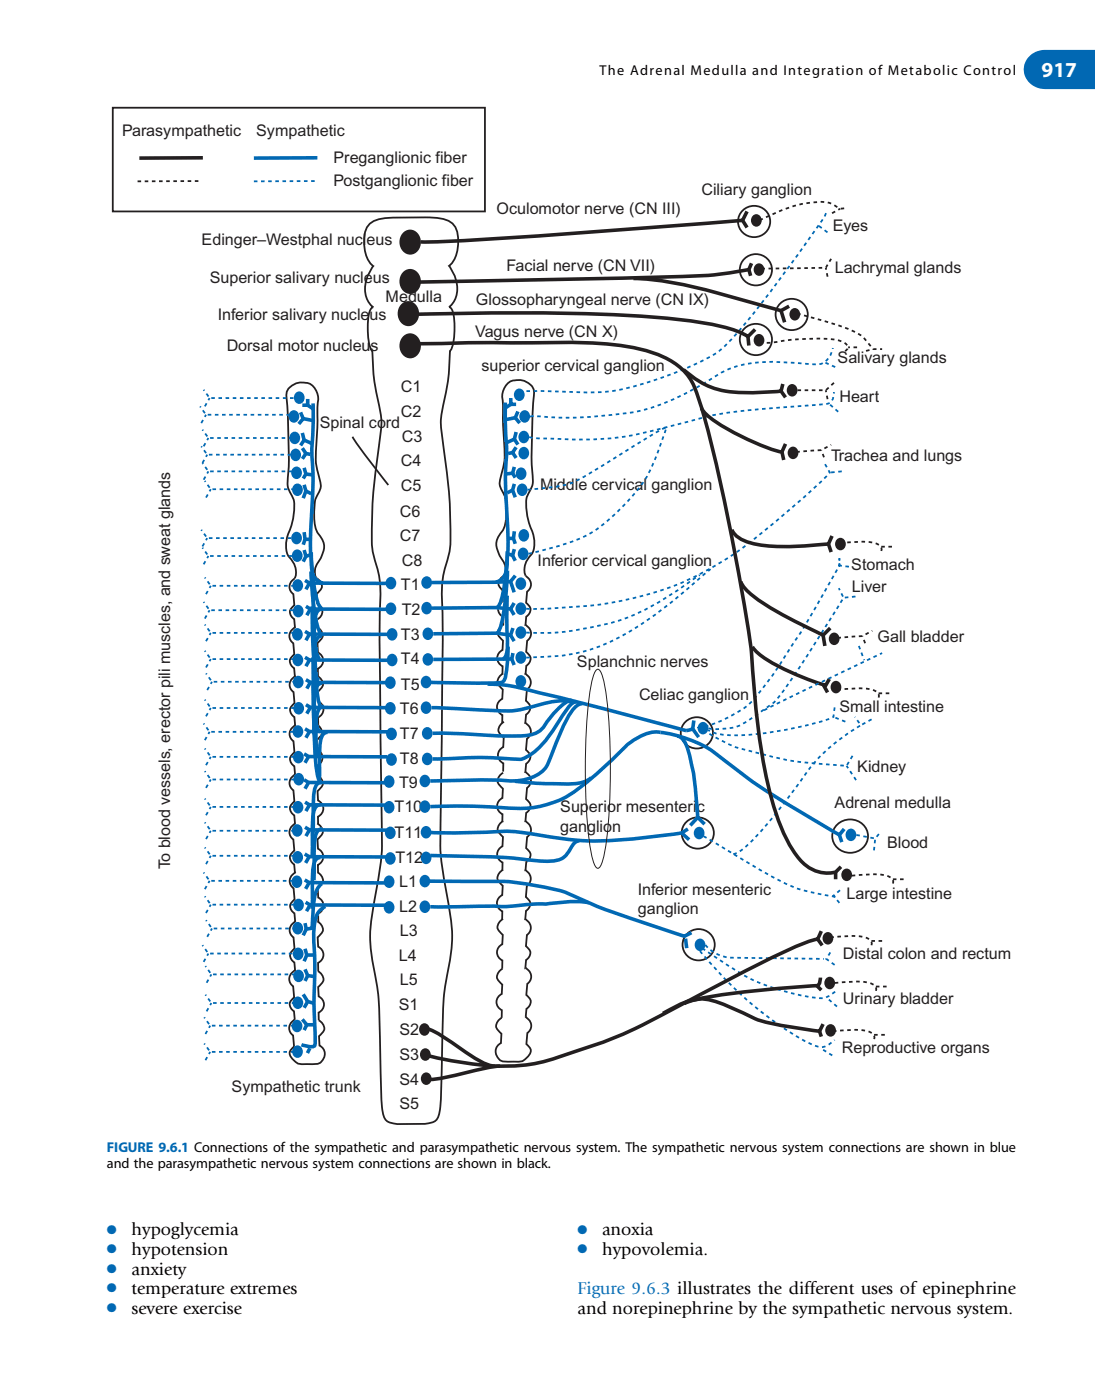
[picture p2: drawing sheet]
<svg xmlns="http://www.w3.org/2000/svg" width="216mm" height="276mm" viewBox="0 0 216 276" stroke-linecap="round" stroke-linejoin="round" font-family="sans-serif">
<defs><g id="words">
<text font-size="4.2" fill="#fff" x="205.4" y="15.1">917</text>
<g font-size="3.5">
<text x="25.9" y="243.7">hypoglycemia</text>
<text x="118.7" y="243.7">anoxia</text>
<text x="25.9" y="247.6">hypotension</text>
<text x="25.9" y="251.5">anxiety</text>
<text x="118.7" y="247.6">hypovolemia.</text>
<text x="25.9" y="255.3">temperature extremes</text>
<text x="25.9" y="259.2">severe exercise</text>
<text x="113.9" y="259.2">and norepinephrine by the sympathetic nervous system.</text>
</g>
<text font-size="3.5" fill="#0080ac" x="113.9" y="255.3">Figure 9.6.3 illustrates the different uses of epinephrine</text>
<g font-size="3.2" fill="#231f20">
<text x="24.1" y="26.9">Parasympathetic</text>
<text x="50.5" y="26.9">Sympathetic</text>
<text x="65.8" y="32.1">Preganglionic fiber</text>
<text x="65.8" y="36.6">Postganglionic fiber</text>
<text x="138.3" y="38.5">Ciliary ganglion</text>
<text x="97.9" y="42.2">Oculomotor nerve (CN III)</text>
<text x="164.2" y="45.5">Eyes</text>
<text x="39.8" y="48.2">Edinger–Westphal nucleus</text>
<text x="99.8" y="53.5">Facial nerve (CN VII)</text>
<text x="164.6" y="53.9">Lachrymal glands</text>
<text x="41.3" y="55.8">Superior salivary nucleus</text>
<text x="76" y="59.5">Medulla</text>
<text x="42.9" y="63.1">Inferior salivary nucleus</text>
<text x="93.8" y="60.2">Glossopharyngeal nerve (CN IX)</text>
<text x="44.7" y="69.2">Dorsal motor nucleus</text>
<text x="93.7" y="66.6">Vagus nerve (CN X)</text>
<text x="165.2" y="71.7">Salivary glands</text>
<text x="79" y="77.4">C1</text>
<text x="94.9" y="73.2">superior cervical ganglion</text>
<text x="79" y="82.3">C2</text>
<text x="165.5" y="79.4">Heart</text>
<text x="63" y="84.4">Spinal cord</text>
<text x="79.2" y="87.1">C3</text>
<text x="79" y="92">C4</text>
<text x="163.9" y="90.9">Trachea and lungs</text>
<text x="78.9" y="101.9">C6</text>
<text x="79" y="96.9">C5</text>
<text x="106.5" y="96.8">Middle cervical ganglion</text>
<text x="78.9" y="106.6">C7</text>
<text x="79.2" y="111.7">C8</text>
<text x="106" y="111.7">Inferior cervical ganglion</text>
<text x="167.9" y="112.4">Stomach</text>
<text x="79" y="116.4">T1</text>
<text x="168" y="116.8">Liver</text>
<text x="79.2" y="121.3">T2</text>
<text x="79" y="126.3">T3</text>
<text x="79" y="131">T4</text>
<text x="113.8" y="131.6">Splanchnic nerves</text>
<text x="173" y="126.7">Gall bladder</text>
<text x="79" y="136.1">T5</text>
<text x="78.9" y="141">T6</text>
<text x="126" y="138.2">Celiac ganglion</text>
<text x="165.5" y="140.5">Small intestine</text>
<text x="78.9" y="145.8">T7</text>
<text x="78.7" y="155.4">T9</text>
<text x="78.9" y="150.7">T8</text>
<text x="169" y="152.3">Kidney</text>
<text x="77.8" y="160.3">T10</text>
<text x="110.5" y="160.3">Superior mesenteric</text>
<text x="164.6" y="159.3">Adrenal medulla</text>
<text x="77.8" y="165.3">T11</text>
<text x="110.5" y="164.1">ganglion</text>
<text x="174.9" y="167.3">Blood</text>
<text x="33.6" y="171.6" transform="rotate(-90 33.6 171.6)">To blood vessels, erector pili muscles, and sweat glands</text>
<text x="78" y="170.2">T12</text>
<text x="78.7" y="175.1">L1</text>
<text x="78.7" y="179.9">L2</text>
<text x="125.8" y="176.5">Inferior mesenteric</text>
<text x="166.9" y="177.4">Large intestine</text>
<text x="78.9" y="184.7">L3</text>
<text x="125.8" y="180.3">ganglion</text>
<text x="78.6" y="189.6">L4</text>
<text x="166.2" y="189.2">Distal colon and rectum</text>
<text x="78.9" y="194.4">L5</text>
<text x="78.6" y="199.4">S1</text>
<text x="166.2" y="198.1">Urinary bladder</text>
<text x="78.7" y="204.2">S2</text>
<text x="78.7" y="209.1">S3</text>
<text x="166" y="207.8">Reproductive organs</text>
<text x="45.7" y="215.4">Sympathetic trunk</text>
<text x="78.7" y="214.1">S4</text>
<text x="78.7" y="218.9">S5</text>
</g>
<g font-size="2.8">
<text x="118.2" y="14.8">The Adrenal Medulla and Integration of Metabolic Control</text>
<text x="21.1" y="230.4">and the parasympathetic nervous system connections are shown in black.</text>
</g>
<text font-size="2.8" fill="#0168b3" x="21.1" y="227.2">FIGURE 9.6.1 Connections of the sympathetic and parasympathetic nervous system. The sympathetic nervous system connections are shown in blue</text>
<g font-size="2.5" fill="#0168b3">
<text x="21.1" y="243.4">●</text>
<text x="113.9" y="243.4">●</text>
<text x="21.1" y="247.2">●</text>
<text x="21.1" y="251.1">●</text>
<text x="113.9" y="247.2">●</text>
<text x="21.1" y="255">●</text>
<text x="21.1" y="258.8">●</text>
</g>
</g></defs>
<path d="M72.7 44.3a5.5 5.5 0 0 1 4.3-1.3l1.3-.1a36 36 0 0 1 9 .3 3.4 3.4 0 0 1 3 3.3 7 7 0 0 1-1.5 5.7l-.2 .2a10.8 10.8 0 0 1 1.6 4.6 4.4 4.4 0 0 1-1.7 3.6h.1a1.43 1.43 0 0 1 .8 1.4 13.5 13.5 0 0 1-.5 7.1l-.2 .3a50.3 50.3 0 0 1-1.6 12.3 29.3 29.3 0 0 0 .6 8.2 89.6 89.6 0 0 1 .9 18.8 28.2 28.2 0 0 0-1.4 9.7l.1 9.1-.4 32.8a54.4 54.4 0 0 0 1 14.8 43.8 43.8 0 0 1 1.1 11.9l-.3 2.3a58.9 58.9 0 0 0-1.5 15.1l-.1 5.7a52.2 52.2 0 0 1-.6 10 1.99 1.99 0 0 1-2 1.5l-.7 .1-5.5 .1a3.3 3.3 0 0 1-2.4-1.1 14.8 14.8 0 0 1-.8-5.5l-.2-8.9a68.6 68.6 0 0 0-.9-13.7 30.1 30.1 0 0 1-.3-14.5 56.3 56.3 0 0 0 1.6-14.4l-.5-36.2 .1-7.6a22 22 0 0 0-1.2-10.2l-.2-.9a95 95 0 0 1 1.3-21.6 16.1 16.1 0 0 0-.3-8.4 44.6 44.6 0 0 1-1.1-9.5 4.5 4.5 0 0 1-.8-3.1 10.2 10.2 0 0 1 .6-5.3l.4-.3a4.8 4.8 0 0 1-1.3-5.6l.7-1.5 .6-1-.3-.2a7.2 7.2 0 0 1-1-7.4z" fill="none" stroke="#231f20" stroke-width=".35"/>
<path d="M57.6 114.5l.6-.5v10l-.2-1.9a1.53 1.53 0 0 1-.8-1.3 1.53 1.53 0 0 1 .8-1.4l-.2-2.2a1.7 1.7 0 0 1-.2-2.7z" fill="#fff"/>
<path d="M58.2 114a1.87 1.87 0 0 0-.4 3.2l.2 2.2a1.51 1.51 0 0 0-.8 1.4 1.51 1.51 0 0 0 .8 1.3l.2 1.9" fill="none" stroke="#231f20" stroke-width=".35"/>
<path d="M62.5 123.8a1.61 1.61 0 0 1 1.1 1.3 1.61 1.61 0 0 1-.8 1.6l-.2 .2 .1 1.8a1.73 1.73 0 0 1 1 1.6 1.73 1.73 0 0 1-1 1.6v1.7z" fill="#fff"/>
<path d="M62.5 123.8a1.61 1.61 0 0 1 1.1 1.3 1.61 1.61 0 0 1-.8 1.6l-.2 .2 .1 1.8a1.73 1.73 0 0 1 1 1.6 1.73 1.73 0 0 1-1 1.6v1.7" fill="none" stroke="#231f20" stroke-width=".35"/>
<path d="M57.6 124.2l.6-.5v10l-.2-1.9a1.53 1.53 0 0 1-.8-1.3 1.53 1.53 0 0 1 .8-1.4l-.2-2.2a1.7 1.7 0 0 1-.2-2.7z" fill="#fff"/>
<path d="M58.2 123.7a1.86 1.86 0 0 0-.4 3.2l.2 2.2a1.51 1.51 0 0 0-.9 1.4 1.51 1.51 0 0 0 .9 1.3l.2 1.9" fill="none" stroke="#231f20" stroke-width=".35"/>
<path d="M62.6 133.4a1.62 1.62 0 0 1 1 1.3 1.62 1.62 0 0 1-.7 1.6l-.3 .2 .1 1.9a1.73 1.73 0 0 1 1.1 1.6 1.73 1.73 0 0 1-1.1 1.6v1.6z" fill="#fff"/>
<path d="M62.6 133.4a1.62 1.62 0 0 1 1 1.3 1.62 1.62 0 0 1-.7 1.6l-.3 .2 .1 1.9a1.73 1.73 0 0 1 1.1 1.6 1.73 1.73 0 0 1-1.1 1.6v1.6" fill="none" stroke="#231f20" stroke-width=".35"/>
<path d="M57.7 133.9l.6-.6-.1 10-.2-1.8a1.53 1.53 0 0 1-.8-1.4 1.53 1.53 0 0 1 .9-1.4l-.2-2.2a1.7 1.7 0 0 1-.2-2.6z" fill="#fff"/>
<path d="M58.3 133.3a1.87 1.87 0 0 0-.4 3.2l.2 2.2a1.51 1.51 0 0 0-.9 1.4 1.51 1.51 0 0 0 .8 1.4l.2 1.8" fill="none" stroke="#231f20" stroke-width=".35"/>
<path d="M62.4 142.9a1.62 1.62 0 0 1 1.1 1.4 1.62 1.62 0 0 1-.8 1.5l-.3 .2 .1 1.9a1.73 1.73 0 0 1 1.1 1.6 1.73 1.73 0 0 1-1.1 1.6l.1 1.6z" fill="#fff"/>
<path d="M62.4 142.9a1.62 1.62 0 0 1 1.1 1.4 1.62 1.62 0 0 1-.8 1.5l-.3 .2 .1 1.9a1.73 1.73 0 0 1 1.1 1.6 1.73 1.73 0 0 1-1.1 1.6l.1 1.6" fill="none" stroke="#231f20" stroke-width=".35"/>
<path d="M57.7 143.6l.6-.6-.1 10-.2-1.8a1.53 1.53 0 0 1-.8-1.4 1.53 1.53 0 0 1 .9-1.4l-.2-2.2a1.7 1.7 0 0 1-.2-2.6z" fill="#fff"/>
<path d="M58.3 143a1.87 1.87 0 0 0-.4 3.2l.2 2.2a1.51 1.51 0 0 0-.9 1.4 1.51 1.51 0 0 0 .8 1.4l.2 1.8" fill="none" stroke="#231f20" stroke-width=".35"/>
<path d="M62.6 153a1.61 1.61 0 0 1 1 1.3 1.61 1.61 0 0 1-.7 1.6l-.3 .2 .1 1.8a1.73 1.73 0 0 1 1.1 1.6 1.73 1.73 0 0 1-1.1 1.6v1.7z" fill="#fff"/>
<path d="M62.6 153a1.61 1.61 0 0 1 1 1.3 1.61 1.61 0 0 1-.7 1.6l-.3 .2 .1 1.8a1.73 1.73 0 0 1 1.1 1.6 1.73 1.73 0 0 1-1.1 1.6v1.7" fill="none" stroke="#231f20" stroke-width=".35"/>
<path d="M57.6 153.2l.7-.5-.1 10-.2-1.8a1.53 1.53 0 0 1-.8-1.4 1.53 1.53 0 0 1 .8-1.4l-.1-2.2a1.7 1.7 0 0 1-.3-2.7z" fill="#fff"/>
<path d="M58.3 152.7a1.87 1.87 0 0 0-.4 3.2l.1 2.2a1.51 1.51 0 0 0-.8 1.4 1.51 1.51 0 0 0 .8 1.4l.2 1.8" fill="none" stroke="#231f20" stroke-width=".35"/>
<path d="M62.5 162.5a1.61 1.61 0 0 1 1.1 1.3 1.61 1.61 0 0 1-.8 1.6l-.2 .2 .1 1.9a1.73 1.73 0 0 1 1 1.6 1.73 1.73 0 0 1-1 1.5v1.7z" fill="#fff"/>
<path d="M62.5 162.5a1.61 1.61 0 0 1 1.1 1.3 1.61 1.61 0 0 1-.8 1.6l-.2 .2 .1 1.9a1.73 1.73 0 0 1 1 1.6 1.73 1.73 0 0 1-1 1.5v1.7" fill="none" stroke="#231f20" stroke-width=".35"/>
<path d="M57.6 162.9l.6-.5v10l-.2-1.8a1.53 1.53 0 0 1-.8-1.4 1.53 1.53 0 0 1 .8-1.4l-.2-2.2a1.7 1.7 0 0 1-.2-2.7z" fill="#fff"/>
<path d="M58.2 162.4a1.87 1.87 0 0 0-.4 3.2l.2 2.2a1.51 1.51 0 0 0-.9 1.4 1.51 1.51 0 0 0 .9 1.4l.2 1.8" fill="none" stroke="#231f20" stroke-width=".35"/>
<path d="M62.6 172.1a1.62 1.62 0 0 1 1.1 1.4 1.62 1.62 0 0 1-.8 1.5l-.3 .2 .1 1.9a1.73 1.73 0 0 1 1.1 1.6 1.73 1.73 0 0 1-1.1 1.6l.1 1.6z" fill="#fff"/>
<path d="M62.6 172.1a1.62 1.62 0 0 1 1.1 1.4 1.62 1.62 0 0 1-.8 1.5l-.3 .2 .1 1.9a1.73 1.73 0 0 1 1.1 1.6 1.73 1.73 0 0 1-1.1 1.6l.1 1.6" fill="none" stroke="#231f20" stroke-width=".35"/>
<path d="M57.7 172.6l.6-.6-.1 10-.1-1.8a1.53 1.53 0 0 1-.9-1.4 1.53 1.53 0 0 1 .9-1.3l-.2-2.2a1.7 1.7 0 0 1-.2-2.7z" fill="#fff"/>
<path d="M58.3 172a1.87 1.87 0 0 0-.4 3.3l.2 2.2a1.51 1.51 0 0 0-.9 1.3 1.51 1.51 0 0 0 .9 1.4l.1 1.8" fill="none" stroke="#231f20" stroke-width=".35"/>
<path d="M62.6 181.8a1.62 1.62 0 0 1 1 1.4 1.62 1.62 0 0 1-.7 1.5l-.3 .2 .1 1.9a1.73 1.73 0 0 1 1.1 1.6 1.73 1.73 0 0 1-1.1 1.6v1.6z" fill="#fff"/>
<path d="M62.6 181.8a1.62 1.62 0 0 1 1 1.4 1.62 1.62 0 0 1-.7 1.5l-.3 .2 .1 1.9a1.73 1.73 0 0 1 1.1 1.6 1.73 1.73 0 0 1-1.1 1.6v1.6" fill="none" stroke="#231f20" stroke-width=".35"/>
<path d="M57.7 182.3l.6-.6-.1 10-.2-1.8a1.53 1.53 0 0 1-.8-1.4 1.53 1.53 0 0 1 .9-1.3l-.2-2.2a1.7 1.7 0 0 1-.2-2.7z" fill="#fff"/>
<path d="M58.3 181.7a1.86 1.86 0 0 0-.4 3.3l.2 2.2a1.51 1.51 0 0 0-.9 1.3 1.51 1.51 0 0 0 .8 1.4l.2 1.8" fill="none" stroke="#231f20" stroke-width=".35"/>
<path d="M62.7 191.6a1.62 1.62 0 0 1 1 1.4 1.62 1.62 0 0 1-.7 1.5l-.3 .2 .1 1.9a1.73 1.73 0 0 1 1.1 1.6 1.73 1.73 0 0 1-1.1 1.6l.1 1.6z" fill="#fff"/>
<path d="M62.7 191.6a1.62 1.62 0 0 1 1 1.4 1.62 1.62 0 0 1-.7 1.5l-.3 .2 .1 1.9a1.73 1.73 0 0 1 1.1 1.6 1.73 1.73 0 0 1-1.1 1.6l.1 1.6" fill="none" stroke="#231f20" stroke-width=".35"/>
<path d="M57.6 191.9l.6-.5-.1 10-.1-1.9a1.53 1.53 0 0 1-.9-1.4 1.53 1.53 0 0 1 .9-1.3l-.2-2.2a1.7 1.7 0 0 1-.2-2.7z" fill="#fff"/>
<path d="M58.2 191.4a1.86 1.86 0 0 0-.4 3.2l.2 2.2a1.51 1.51 0 0 0-.9 1.3 1.51 1.51 0 0 0 .9 1.4l.1 1.9" fill="none" stroke="#231f20" stroke-width=".35"/>
<path d="M57.6 201.6l.6-.5 4.6 .2a1.61 1.61 0 0 1 1.1 1.4 1.61 1.61 0 0 1-.8 1.5l-.2 .2 .1 1.9a1.96 1.96 0 0 1 .9 2.3 1.96 1.96 0 0 1-2.1 1.4l-1.3-.1a2.82 2.82 0 0 1-3.4-2.1l.3-.7 .6-.6-.2-2.2a1.7 1.7 0 0 1-.2-2.7z" fill="#fff"/>
<path d="M58.2 201.1a1.87 1.87 0 0 0-.4 3.2l.2 2.2a1.51 1.51 0 0 0-.9 1.3 1.51 1.51 0 0 0 .9 1.4 1.91 1.91 0 0 0 1.8 .8h2a1.96 1.96 0 0 0 2.1-1.4 1.96 1.96 0 0 0-.9-2.3l-.1-1.9 .2-.2a1.58 1.58 0 0 0 .9-1.5 1.58 1.58 0 0 0-1.2-1.4" fill="none" stroke="#231f20" stroke-width=".35"/>
<path d="M57.1 76.4a3.6 3.6 0 0 1 4.4-.4 3.7 3.7 0 0 1 1.1 3.6l-.1 5.6a32.9 32.9 0 0 0-.1 7l.6 2.2a3.4 3.4 0 0 1-.5 3.5 11.5 11.5 0 0 0-.1 6.8l.4 .6a3.8 3.8 0 0 1 .4 5 3.5 3.5 0 0 0-.8 3.8 1.61 1.61 0 0 1 1 1.3 1.61 1.61 0 0 1-.7 1.6l-.3 .2 .1 1.8a1.73 1.73 0 0 1 1.1 1.6 1.73 1.73 0 0 1-1.1 1.6v1.7l-4.4-9.9a3.9 3.9 0 0 0-1.1-4.1 6 6 0 0 1 .3-5.8 11 11 0 0 0 .6-5.7l-.5-.9a4.4 4.4 0 0 1-.6-3.5l.2-3.3-.2-8.7-.3-3.5a2.25 2.25 0 0 1 .6-2.1z" fill="#fff"/>
<path d="M58.1 114a3.9 3.9 0 0 0-1.1-4.1 6 6 0 0 1 .3-5.8 11 11 0 0 0 .6-5.7l-.5-.9a4.4 4.4 0 0 1-.6-3.5l.2-3.3-.2-8.7-.2-3a2.65 2.65 0 0 1 2.2-3.5 3.1 3.1 0 0 1 3.9 3.5l-.2 6.2a32.9 32.9 0 0 0-.1 7l.6 2.2a3.4 3.4 0 0 1-.5 3.5 11.5 11.5 0 0 0-.1 6.8l.4 .6a3.8 3.8 0 0 1 .4 5 3.5 3.5 0 0 0-.8 3.8 1.61 1.61 0 0 1 1 1.3 1.61 1.61 0 0 1-.7 1.6l-.3 .2 .1 1.8a1.73 1.73 0 0 1 1.1 1.6 1.73 1.73 0 0 1-1.1 1.6v1.7" fill="none" stroke="#231f20" stroke-width=".35"/>
<path d="M103.5 113.5a1.87 1.87 0 0 1 .4 3.2l-.2 2.2a1.51 1.51 0 0 1 .9 1.4 1.51 1.51 0 0 1-.8 1.4l-.2 1.8z" fill="#fff"/>
<path d="M103.5 113.5a1.87 1.87 0 0 1 .4 3.2l-.2 2.2a1.51 1.51 0 0 1 .9 1.4 1.51 1.51 0 0 1-.8 1.4l-.2 1.8" fill="none" stroke="#231f20" stroke-width=".35"/>
<path d="M98.6 123.8l.6-.5-.1 9.8v-1.7a1.73 1.73 0 0 1-1.1-1.5 1.73 1.73 0 0 1 1.1-1.6l.1-1.9-.5-.5a1.35 1.35 0 0 1-.1-2.1z" fill="#fff"/>
<path d="M99.2 123.3a1.61 1.61 0 0 0-1 1.3 1.61 1.61 0 0 0 .7 1.6l.3 .2-.1 1.9a1.73 1.73 0 0 0-1.1 1.6 1.73 1.73 0 0 0 1.1 1.5v1.7" fill="none" stroke="#231f20" stroke-width=".35"/>
<path d="M103.5 123.2a1.86 1.86 0 0 1 .4 3.2l-.2 2.2a1.51 1.51 0 0 1 .9 1.4 1.51 1.51 0 0 1-.8 1.4l-.2 1.8z" fill="#fff"/>
<path d="M103.5 123.2a1.86 1.86 0 0 1 .4 3.2l-.2 2.2a1.51 1.51 0 0 1 .9 1.4 1.51 1.51 0 0 1-.8 1.4l-.2 1.8" fill="none" stroke="#231f20" stroke-width=".35"/>
<path d="M98.5 133.4l.7-.5-.2 9.8 .1-1.6a1.73 1.73 0 0 1-1.1-1.6 1.73 1.73 0 0 1 1-1.6l.1-1.9-.5-.5a1.35 1.35 0 0 1-.1-2.1z" fill="#fff"/>
<path d="M99.2 132.9a1.62 1.62 0 0 0-1.1 1.4 1.62 1.62 0 0 0 .8 1.5l.2 .2-.1 1.9a1.73 1.73 0 0 0-1 1.6 1.73 1.73 0 0 0 1.1 1.6l-.1 1.6" fill="none" stroke="#231f20" stroke-width=".35"/>
<path d="M103.5 132.8a1.87 1.87 0 0 1 .4 3.3l-.2 2.2a1.51 1.51 0 0 1 .9 1.3 1.51 1.51 0 0 1-.9 1.4l-.1 1.8z" fill="#fff"/>
<path d="M103.5 132.8a1.87 1.87 0 0 1 .4 3.3l-.2 2.2a1.51 1.51 0 0 1 .9 1.3 1.51 1.51 0 0 1-.9 1.4l-.1 1.8" fill="none" stroke="#231f20" stroke-width=".35"/>
<path d="M98.7 142.9l.7-.5-.2 9.8v-1.6a1.73 1.73 0 0 1-1-1.6 1.73 1.73 0 0 1 1-1.6l.1-1.8-.5-.6a1.35 1.35 0 0 1-.1-2.1z" fill="#fff"/>
<path d="M99.4 142.4a1.61 1.61 0 0 0-1.1 1.4 1.61 1.61 0 0 0 .8 1.5l.2 .3-.1 1.8a1.73 1.73 0 0 0-1 1.6 1.73 1.73 0 0 0 1 1.6v1.6" fill="none" stroke="#231f20" stroke-width=".35"/>
<path d="M103.5 142.5a1.87 1.87 0 0 1 .4 3.3l-.2 2.2a1.51 1.51 0 0 1 .9 1.3 1.51 1.51 0 0 1-.9 1.4l-.1 1.8z" fill="#fff"/>
<path d="M103.5 142.5a1.87 1.87 0 0 1 .4 3.3l-.2 2.2a1.51 1.51 0 0 1 .9 1.3 1.51 1.51 0 0 1-.9 1.4l-.1 1.8" fill="none" stroke="#231f20" stroke-width=".35"/>
<path d="M98.6 153l.6-.5-.2 9.8 .1-1.7a1.73 1.73 0 0 1-1.1-1.5 1.73 1.73 0 0 1 1.1-1.6l.1-1.9-.6-.5a1.34 1.34 0 0 1 0-2.1z" fill="#fff"/>
<path d="M99.2 152.5a1.61 1.61 0 0 0-1.1 1.3 1.61 1.61 0 0 0 .8 1.6l.3 .2-.1 1.9a1.73 1.73 0 0 0-1.1 1.6 1.73 1.73 0 0 0 1.1 1.5l-.1 1.7" fill="none" stroke="#231f20" stroke-width=".35"/>
<path d="M103.5 152.2a1.87 1.87 0 0 1 .4 3.2l-.2 2.2a1.51 1.51 0 0 1 .9 1.4 1.51 1.51 0 0 1-.9 1.4l-.1 1.8z" fill="#fff"/>
<path d="M103.5 152.2a1.87 1.87 0 0 1 .4 3.2l-.2 2.2a1.51 1.51 0 0 1 .9 1.4 1.51 1.51 0 0 1-.9 1.4l-.1 1.8" fill="none" stroke="#231f20" stroke-width=".35"/>
<path d="M98.6 162.5l.6-.5-.1 9.8v-1.6a1.73 1.73 0 0 1-1.1-1.6 1.73 1.73 0 0 1 1.1-1.6l.1-1.9-.6-.5a1.35 1.35 0 0 1 0-2.1z" fill="#fff"/>
<path d="M99.2 162a1.61 1.61 0 0 0-1 1.3 1.61 1.61 0 0 0 .7 1.6l.3 .2-.1 1.9a1.73 1.73 0 0 0-1.1 1.6 1.73 1.73 0 0 0 1.1 1.6v1.6" fill="none" stroke="#231f20" stroke-width=".35"/>
<path d="M103.5 161.9a1.87 1.87 0 0 1 .4 3.2l-.2 2.2a1.51 1.51 0 0 1 .9 1.4 1.51 1.51 0 0 1-.8 1.4l-.2 1.8z" fill="#fff"/>
<path d="M103.5 161.9a1.87 1.87 0 0 1 .4 3.2l-.2 2.2a1.51 1.51 0 0 1 .9 1.4 1.51 1.51 0 0 1-.8 1.4l-.2 1.8" fill="none" stroke="#231f20" stroke-width=".35"/>
<path d="M98.5 172.1l.7-.5-.2 9.8v-1.6a1.73 1.73 0 0 1-1-1.6 1.73 1.73 0 0 1 1-1.6l.1-1.8-.5-.6a1.35 1.35 0 0 1-.1-2.1z" fill="#fff"/>
<path d="M99.2 171.6a1.62 1.62 0 0 0-1.1 1.4 1.62 1.62 0 0 0 .8 1.5l.2 .3-.1 1.8a1.73 1.73 0 0 0-1 1.6 1.73 1.73 0 0 0 1 1.6v1.6" fill="none" stroke="#231f20" stroke-width=".35"/>
<path d="M103.5 171.6a1.87 1.87 0 0 1 .4 3.2l-.2 2.2a1.51 1.51 0 0 1 .9 1.3 1.51 1.51 0 0 1-.9 1.4l-.2 1.8z" fill="#fff"/>
<path d="M103.5 171.6a1.87 1.87 0 0 1 .4 3.2l-.2 2.2a1.51 1.51 0 0 1 .9 1.3 1.51 1.51 0 0 1-.9 1.4l-.2 1.8" fill="none" stroke="#231f20" stroke-width=".35"/>
<path d="M98.5 181.8l.7-.5-.2 9.8 .1-1.6a1.73 1.73 0 0 1-1.1-1.6 1.73 1.73 0 0 1 1-1.6l.1-1.9-.5-.5a1.35 1.35 0 0 1-.1-2.1z" fill="#fff"/>
<path d="M99.2 181.3a1.62 1.62 0 0 0-1.1 1.4 1.62 1.62 0 0 0 .8 1.5l.2 .2-.1 1.9a1.73 1.73 0 0 0-1 1.6 1.73 1.73 0 0 0 1.1 1.6l-.1 1.6" fill="none" stroke="#231f20" stroke-width=".35"/>
<path d="M103.5 181.2a1.86 1.86 0 0 1 .4 3.3l-.2 2.2a1.51 1.51 0 0 1 .9 1.3 1.51 1.51 0 0 1-.9 1.4l-.1 1.8z" fill="#fff"/>
<path d="M103.5 181.2a1.86 1.86 0 0 1 .4 3.3l-.2 2.2a1.51 1.51 0 0 1 .9 1.3 1.51 1.51 0 0 1-.9 1.4l-.1 1.8" fill="none" stroke="#231f20" stroke-width=".35"/>
<path d="M98.4 191.6l.7-.5-.2 9.8v-1.6a1.73 1.73 0 0 1-1-1.6 1.73 1.73 0 0 1 1-1.6l.1-1.8-.5-.6a1.35 1.35 0 0 1-.1-2.1z" fill="#fff"/>
<path d="M99.1 191.1a1.62 1.62 0 0 0-1.1 1.4 1.62 1.62 0 0 0 .8 1.5l.2 .3-.1 1.8a1.73 1.73 0 0 0-1 1.6 1.73 1.73 0 0 0 1 1.6v1.6" fill="none" stroke="#231f20" stroke-width=".35"/>
<path d="M103.6 190.9a1.86 1.86 0 0 1 .4 3.2l-.2 2.2a1.51 1.51 0 0 1 .9 1.4 1.51 1.51 0 0 1-.9 1.3l-.2 1.9z" fill="#fff"/>
<path d="M103.6 190.9a1.86 1.86 0 0 1 .4 3.2l-.2 2.2a1.51 1.51 0 0 1 .9 1.4 1.51 1.51 0 0 1-.9 1.3l-.2 1.9" fill="none" stroke="#231f20" stroke-width=".35"/>
<path d="M98.3 201.3l.6-.5 4.7-.2a1.87 1.87 0 0 1 .4 3.2l-.2 2.2a1.51 1.51 0 0 1 .9 1.4 1.51 1.51 0 0 1-.9 1.3 1.91 1.91 0 0 1-1.9 .8h-2a1.96 1.96 0 0 1-2.1-1.4 1.96 1.96 0 0 1 1-2.3l.1-1.8-.6-.6a1.35 1.35 0 0 1 0-2.1z" fill="#fff"/>
<path d="M103.6 200.6a1.87 1.87 0 0 1 .4 3.2l-.2 2.2a1.51 1.51 0 0 1 .9 1.4 1.51 1.51 0 0 1-.9 1.3 1.91 1.91 0 0 1-1.9 .8h-2a1.96 1.96 0 0 1-2.1-1.4 1.96 1.96 0 0 1 1-2.3l.1-1.8-.3-.3a1.58 1.58 0 0 1-.8-1.5 1.58 1.58 0 0 1 1.1-1.4" fill="none" stroke="#231f20" stroke-width=".35"/>
<path d="M100.2 75.5a3.5 3.5 0 0 1 5 1.2l.1 .9-.3 3.9a124 124 0 0 0 0 13.9l-.3 1.1a5.3 5.3 0 0 0-.9 4.5l.6 2.6a6 6 0 0 1 .4 5.8 3.9 3.9 0 0 0-1.2 4.2l-4.4 9.8 .1-1.7a1.73 1.73 0 0 1-1.1-1.5 1.73 1.73 0 0 1 1-1.6l.1-1.9-.2-.2a1.66 1.66 0 0 1-.8-1.6 1.66 1.66 0 0 1 1.2-1.4 3.5 3.5 0 0 0-.9-3.7 3.8 3.8 0 0 1 .4-4.9 9.4 9.4 0 0 0 .7-6 4.8 4.8 0 0 0-1-2.6 6.1 6.1 0 0 1 .4-3.8 20 20 0 0 0 .2-6.8l-.2-6.6a3.7 3.7 0 0 1 1.1-3.6z" fill="#fff"/>
<path d="M103.6 113.6a3.9 3.9 0 0 1 1.2-4.2 6 6 0 0 0-.4-5.8 11 11 0 0 1-.5-5.6l.5-1a4.4 4.4 0 0 0 .6-3.5l-.2-3.3 .2-8.7 .2-3a2.65 2.65 0 0 0-2.2-3.5 3.1 3.1 0 0 0-4 3.5l.2 6.2a32.9 32.9 0 0 1 .1 7.1l-.5 2.1a3.4 3.4 0 0 0 .5 3.5 11.5 11.5 0 0 1 .1 6.8l-.4 .7a3.8 3.8 0 0 0-.4 4.9 3.5 3.5 0 0 1 .8 3.8 1.62 1.62 0 0 0-1.1 1.3 1.62 1.62 0 0 0 .8 1.6l.2 .2-.1 1.9a1.73 1.73 0 0 0-1 1.6 1.73 1.73 0 0 0 1.1 1.5l-.1 1.7" fill="none" stroke="#231f20" stroke-width=".35"/>
<g fill="#0168b3">
<path d="M76.4 114.1a1.19 1.19 0 0 1 1.7 .5 1.19 1.19 0 0 1-.7 1.6 1.22 1.22 0 0 1-1.3-.7 1.22 1.22 0 0 1 .3-1.4z"/>
<path d="M83.5 113.9a1.19 1.19 0 0 1 1.7 .6 1.19 1.19 0 0 1-.7 1.6 1.22 1.22 0 0 1-1.4-.7 1.22 1.22 0 0 1 .4-1.5z"/>
<path d="M76.4 119.1a1.19 1.19 0 0 1 1.7 .6 1.19 1.19 0 0 1-.7 1.6 1.22 1.22 0 0 1-1.3-.7 1.22 1.22 0 0 1 .3-1.5z"/>
<path d="M83.5 119a1.19 1.19 0 0 1 1.7 .6 1.19 1.19 0 0 1-.7 1.6 1.22 1.22 0 0 1-1.4-.7 1.22 1.22 0 0 1 .4-1.5z"/>
<path d="M76.7 124.2a1.19 1.19 0 0 1 1.6 .5 1.19 1.19 0 0 1-.7 1.6 1.22 1.22 0 0 1-1.3-.7 1.22 1.22 0 0 1 .4-1.4z"/>
<path d="M83.7 124a1.19 1.19 0 0 1 1.7 .6 1.19 1.19 0 0 1-.7 1.6 1.22 1.22 0 0 1-1.3-.7 1.22 1.22 0 0 1 .3-1.5z"/>
<path d="M76.7 129.2a1.19 1.19 0 0 1 1.6 .6 1.19 1.19 0 0 1-.7 1.6 1.22 1.22 0 0 1-1.3-.7 1.22 1.22 0 0 1 .4-1.5z"/>
<path d="M83.7 129.1a1.19 1.19 0 0 1 1.7 .6 1.19 1.19 0 0 1-.7 1.6 1.22 1.22 0 0 1-1.3-.7 1.22 1.22 0 0 1 .3-1.5z"/>
<path d="M76.3 133.7a1.19 1.19 0 0 1 1.7 .6 1.19 1.19 0 0 1-.7 1.6 1.22 1.22 0 0 1-1.4-.7 1.22 1.22 0 0 1 .4-1.5z"/>
<path d="M83.4 133.6a1.19 1.19 0 0 1 1.7 .5 1.19 1.19 0 0 1-.8 1.6 1.22 1.22 0 0 1-1.3-.7 1.22 1.22 0 0 1 .4-1.4z"/>
<path d="M76.3 138.7a1.19 1.19 0 0 1 1.7 .6 1.19 1.19 0 0 1-.7 1.6 1.22 1.22 0 0 1-1.4-.7 1.22 1.22 0 0 1 .4-1.5z"/>
<path d="M83.4 138.6a1.19 1.19 0 0 1 1.7 .6 1.19 1.19 0 0 1-.8 1.6 1.22 1.22 0 0 1-1.3-.7 1.22 1.22 0 0 1 .4-1.5z"/>
<path d="M76.6 143.8a1.19 1.19 0 0 1 1.6 .6 1.19 1.19 0 0 1-.7 1.6 1.22 1.22 0 0 1-1.3-.7 1.22 1.22 0 0 1 .4-1.5z"/>
<path d="M83.6 143.7a1.19 1.19 0 0 1 1.7 .5 1.19 1.19 0 0 1-.7 1.7 1.22 1.22 0 0 1-1.4-.7 1.22 1.22 0 0 1 .4-1.5z"/>
<path d="M76.6 148.9a1.19 1.19 0 0 1 1.6 .5 1.19 1.19 0 0 1-.7 1.6 1.22 1.22 0 0 1-1.3-.7 1.22 1.22 0 0 1 .4-1.4z"/>
<path d="M83.6 148.7a1.19 1.19 0 0 1 1.7 .6 1.19 1.19 0 0 1-.7 1.6 1.22 1.22 0 0 1-1.4-.7 1.22 1.22 0 0 1 .4-1.5z"/>
<path d="M76.1 153.2a1.19 1.19 0 0 1 1.7 .6 1.19 1.19 0 0 1-.7 1.6 1.22 1.22 0 0 1-1.4-.7 1.22 1.22 0 0 1 .4-1.5z"/>
<path d="M83.2 153.1a1.19 1.19 0 0 1 1.6 .6 1.19 1.19 0 0 1-.7 1.6 1.22 1.22 0 0 1-1.3-.7 1.22 1.22 0 0 1 .4-1.5z"/>
<path d="M76.1 158.3a1.19 1.19 0 0 1 1.7 .5 1.19 1.19 0 0 1-.7 1.6 1.22 1.22 0 0 1-1.4-.7 1.22 1.22 0 0 1 .4-1.4z"/>
<path d="M83.2 158.1a1.19 1.19 0 0 1 1.6 .6 1.19 1.19 0 0 1-.7 1.6 1.22 1.22 0 0 1-1.3-.7 1.22 1.22 0 0 1 .4-1.5z"/>
<path d="M76.3 163.3a1.19 1.19 0 0 1 1.7 .6 1.19 1.19 0 0 1-.7 1.6 1.22 1.22 0 0 1-1.4-.7 1.22 1.22 0 0 1 .4-1.5z"/>
<path d="M83.4 163.2a1.19 1.19 0 0 1 1.7 .6 1.19 1.19 0 0 1-.8 1.6 1.22 1.22 0 0 1-1.3-.7 1.22 1.22 0 0 1 .4-1.5z"/>
<path d="M76.3 168.4a1.19 1.19 0 0 1 1.7 .5 1.19 1.19 0 0 1-.7 1.6 1.22 1.22 0 0 1-1.4-.7 1.22 1.22 0 0 1 .4-1.4z"/>
<path d="M83.4 168.3a1.19 1.19 0 0 1 1.7 .5 1.19 1.19 0 0 1-.8 1.6 1.22 1.22 0 0 1-1.3-.7 1.22 1.22 0 0 1 .4-1.4z"/>
<path d="M76.1 173a1.19 1.19 0 0 1 1.7 .5 1.19 1.19 0 0 1-.7 1.6 1.22 1.22 0 0 1-1.4-.7 1.22 1.22 0 0 1 .4-1.4z"/>
<path d="M83.2 172.8a1.19 1.19 0 0 1 1.6 .6 1.19 1.19 0 0 1-.7 1.6 1.22 1.22 0 0 1-1.3-.7 1.22 1.22 0 0 1 .4-1.5z"/>
<path d="M76.1 178a1.19 1.19 0 0 1 1.7 .6 1.19 1.19 0 0 1-.7 1.6 1.22 1.22 0 0 1-1.4-.7 1.22 1.22 0 0 1 .4-1.5z"/>
<path d="M83.2 177.9a1.19 1.19 0 0 1 1.6 .6 1.19 1.19 0 0 1-.7 1.6 1.22 1.22 0 0 1-1.3-.7 1.22 1.22 0 0 1 .4-1.5z"/>
<path d="M102.3 95.6a1.19 1.19 0 0 1 1.7 .6 1.19 1.19 0 0 1-.7 1.6 1.22 1.22 0 0 1-1.4-.7 1.22 1.22 0 0 1 .4-1.5z"/>
<path d="M101.8 76.9a1.19 1.19 0 0 1 1.6 .5 1.19 1.19 0 0 1-.7 1.7 1.22 1.22 0 0 1-1.3-.7 1.22 1.22 0 0 1 .4-1.5z"/>
<path d="M102.5 108.3a1.19 1.19 0 0 1 1.7 .5 1.19 1.19 0 0 1-.7 1.6 1.22 1.22 0 0 1-1.4-.6 1.22 1.22 0 0 1 .4-1.5z"/>
<path d="M58.1 114.5a1.19 1.19 0 0 1 1.6 .6 1.19 1.19 0 0 1-.6 1.6 1.22 1.22 0 0 1-1.4-.7 1.22 1.22 0 0 1 .4-1.5z"/>
<path d="M57.8 92.3a1.19 1.19 0 0 1 1.7 .5 1.19 1.19 0 0 1-.7 1.7 1.22 1.22 0 0 1-1.3-.7 1.22 1.22 0 0 1 .3-1.5z"/>
<path d="M58.4 77.5a1.19 1.19 0 0 1 1.6 .5 1.19 1.19 0 0 1-.6 1.6 1.22 1.22 0 0 1-1.4-.6 1.22 1.22 0 0 1 .4-1.5z"/>
<path d="M58 108.7a1.19 1.19 0 0 1 1.6 .5 1.19 1.19 0 0 1-.6 1.6 1.22 1.22 0 0 1-1.4-.7 1.22 1.22 0 0 1 .4-1.4z"/>
<path d="M58 124.2a1.19 1.19 0 0 1 1.7 .5 1.19 1.19 0 0 1-.7 1.6 1.22 1.22 0 0 1-1.4-.7 1.22 1.22 0 0 1 .4-1.4z"/>
<path d="M58.2 119.6a1.19 1.19 0 0 1 1.6 .5 1.19 1.19 0 0 1-.7 1.6 1.22 1.22 0 0 1-1.3-.6 1.22 1.22 0 0 1 .4-1.5z"/>
<path d="M58.1 129.2a1.19 1.19 0 0 1 1.7 .6 1.19 1.19 0 0 1-.7 1.6 1.22 1.22 0 0 1-1.4-.7 1.22 1.22 0 0 1 .4-1.5z"/>
<path d="M58.2 133.6a1.19 1.19 0 0 1 1.6 .5 1.19 1.19 0 0 1-.6 1.6 1.22 1.22 0 0 1-1.4-.6 1.22 1.22 0 0 1 .4-1.5z"/>
<path d="M58.1 143.3a1.19 1.19 0 0 1 1.7 .6 1.19 1.19 0 0 1-.7 1.6 1.22 1.22 0 0 1-1.4-.7 1.22 1.22 0 0 1 .4-1.5z"/>
<path d="M58.2 138.8a1.19 1.19 0 0 1 1.7 .5 1.19 1.19 0 0 1-.7 1.6 1.22 1.22 0 0 1-1.3-.7 1.22 1.22 0 0 1 .3-1.4z"/>
<path d="M58.2 148.4a1.19 1.19 0 0 1 1.7 .5 1.19 1.19 0 0 1-.7 1.7 1.22 1.22 0 0 1-1.4-.7 1.22 1.22 0 0 1 .4-1.5z"/>
<path d="M58.3 152.7a1.19 1.19 0 0 1 1.6 .6 1.19 1.19 0 0 1-.6 1.6 1.22 1.22 0 0 1-1.4-.7 1.22 1.22 0 0 1 .4-1.5z"/>
<path d="M58 162.9a1.19 1.19 0 0 1 1.6 .5 1.19 1.19 0 0 1-.6 1.6 1.22 1.22 0 0 1-1.4-.7 1.22 1.22 0 0 1 .4-1.4z"/>
<path d="M58.1 158.3a1.19 1.19 0 0 1 1.7 .5 1.19 1.19 0 0 1-.7 1.6 1.22 1.22 0 0 1-1.3-.6 1.22 1.22 0 0 1 .3-1.5z"/>
<path d="M58 168.2a1.19 1.19 0 0 1 1.7 .5 1.19 1.19 0 0 1-.7 1.6 1.22 1.22 0 0 1-1.3-.7 1.22 1.22 0 0 1 .3-1.4z"/>
<path d="M57.9 173a1.19 1.19 0 0 1 1.7 .5 1.19 1.19 0 0 1-.7 1.6 1.22 1.22 0 0 1-1.4-.6 1.22 1.22 0 0 1 .4-1.5z"/>
<path d="M58.1 182.2a1.19 1.19 0 0 1 1.6 .5 1.19 1.19 0 0 1-.6 1.6 1.22 1.22 0 0 1-1.4-.7 1.22 1.22 0 0 1 .4-1.4z"/>
<path d="M58.2 177.6a1.19 1.19 0 0 1 1.7 .5 1.19 1.19 0 0 1-.7 1.6 1.22 1.22 0 0 1-1.3-.7 1.22 1.22 0 0 1 .3-1.4z"/>
<path d="M58.1 187.2a1.19 1.19 0 0 1 1.7 .5 1.19 1.19 0 0 1-.7 1.7 1.22 1.22 0 0 1-1.3-.7 1.22 1.22 0 0 1 .3-1.5z"/>
<path d="M58.2 191.6a1.19 1.19 0 0 1 1.7 .5 1.19 1.19 0 0 1-.7 1.6 1.22 1.22 0 0 1-1.3-.7 1.22 1.22 0 0 1 .3-1.4z"/>
<path d="M57.9 201.4a1.19 1.19 0 0 1 1.7 .6 1.19 1.19 0 0 1-.7 1.6 1.22 1.22 0 0 1-1.3-.7 1.22 1.22 0 0 1 .3-1.5z"/>
<path d="M58.1 196.9a1.19 1.19 0 0 1 1.7 .5 1.19 1.19 0 0 1-.7 1.6 1.22 1.22 0 0 1-1.4-.7 1.22 1.22 0 0 1 .4-1.4z"/>
<path d="M58 206.5a1.19 1.19 0 0 1 1.7 .5 1.19 1.19 0 0 1-.7 1.7 1.22 1.22 0 0 1-1.3-.7 1.22 1.22 0 0 1 .3-1.5z"/>
</g>
<path d="M60.1 114.5l.9 .5 15.5 .1M60.3 119.6l.9 .6h15.5M61 115l-.7 1.3M60.1 124.6l.9 .5 15.5 .1M60.1 129.7l.9 .5 15.5 .1M60.3 134.1l.9 .5 15.5 .1M60.3 139l.9 .6h15.5M61 125.1l-.7 1.2M61 130.2l-.7 1.3M61.2 120.2l-.7 1.2M61.2 134.6l-.7 1.3M61.2 139.6l-.7 1.2" fill="none" stroke="#0168b3" stroke-width=".71" stroke-linecap="butt"/>
<g fill="#0168b3">
<path d="M57.3 81.2a1.19 1.19 0 0 1 1.7 .5 1.19 1.19 0 0 1-.7 1.6 1.22 1.22 0 0 1-1.4-.6 1.22 1.22 0 0 1 .4-1.5z"/>
<path d="M57.5 85.4a1.19 1.19 0 0 1 1.7 .5 1.19 1.19 0 0 1-.7 1.7 1.22 1.22 0 0 1-1.4-.7 1.22 1.22 0 0 1 .4-1.5z"/>
<path d="M57.7 88.8a1.19 1.19 0 0 1 1.6 .5 1.19 1.19 0 0 1-.6 1.6 1.22 1.22 0 0 1-1.4-.7 1.22 1.22 0 0 1 .4-1.4z"/>
<path d="M57.8 105.2a1.19 1.19 0 0 1 1.7 .5 1.19 1.19 0 0 1-.7 1.6 1.22 1.22 0 0 1-1.3-.7 1.22 1.22 0 0 1 .3-1.4z"/>
<path d="M58 95.6a1.19 1.19 0 0 1 1.7 .6 1.19 1.19 0 0 1-.7 1.6 1.22 1.22 0 0 1-1.4-.7 1.22 1.22 0 0 1 .4-1.5z"/>
<path d="M102.1 92.5a1.19 1.19 0 0 1 1.7 .5 1.19 1.19 0 0 1-.7 1.6 1.22 1.22 0 0 1-1.4-.7 1.22 1.22 0 0 1 .4-1.4z"/>
<path d="M102.8 81.2a1.19 1.19 0 0 1 1.7 .5 1.19 1.19 0 0 1-.7 1.6 1.22 1.22 0 0 1-1.4-.7 1.22 1.22 0 0 1 .4-1.4z"/>
<path d="M102.7 85.2a1.19 1.19 0 0 1 1.6 .6 1.19 1.19 0 0 1-.7 1.6 1.22 1.22 0 0 1-1.3-.7 1.22 1.22 0 0 1 .4-1.5z"/>
<path d="M102.7 88.4a1.19 1.19 0 0 1 1.6 .6 1.19 1.19 0 0 1-.7 1.6 1.22 1.22 0 0 1-1.3-.7 1.22 1.22 0 0 1 .4-1.5z"/>
<path d="M102.7 104.6a1.19 1.19 0 0 1 1.6 .6 1.19 1.19 0 0 1-.7 1.6 1.22 1.22 0 0 1-1.3-.7 1.22 1.22 0 0 1 .4-1.5z"/>
</g>
<g fill="none" stroke="#0168b3" stroke-width=".71" stroke-linecap="butt">
<path d="M60.7 78.7v1.2h-1.1M60.7 79.9l1 .8M61.7 79.6v5.2a42.4 42.4 0 0 0 0 8.7l-.5 12.8 .2 4.7a3.8 3.8 0 0 0 1.8 3.9l.5 .1M99.7 79.4v5.2a42.4 42.4 0 0 1 0 8.7l.5 12.8-.2 4.7a3.8 3.8 0 0 1-1.8 3.9l-.5 .2h-12.5M100.7 78.5v1.3h1.1M100.7 79.8l-1 .7M59.3 81.4l.5 1.2 1.8 .3M59.6 85.4l.4 1.4-.7 1.1M59.6 88.4l.7 1.1-.7 1M59.8 82.6l-.9 1.1M60 92.3l.3 1.2-.5 .9M60 95.6l.3 1.3-.5 1.4"/>
<path d="M60 86.8l1.6 .7M60.3 89.5l.9 .1M60.3 93.5l1.4 .2M60.3 96.9l1.1 .5M101.1 89.3l-.9 .2M101.1 93.4l-1.4 .1M101.1 96.7l-1.1 .5M101.4 92.1l-.3 1.3 .5 .8M101.4 95.5l-.3 1.2 .5 1.4M101.4 86.7l-1.6 .7M101.6 82.4l.9 1.1M101.8 85.2l-.4 1.5 .7 1"/>
<path d="M101.8 88.2l-.7 1.1 .7 1.1M102.1 81.2l-.5 1.2-1.8 .4M60 105l.1 1.4-.3 1.1M60 108.5l.3 1.3-.5 1M60.1 106.4h1.1M60.3 109.8l1.1-.4a40.5 40.5 0 0 0 1.3 9.7l.4 .6 .3 .3M61.3 112.8a55.8 55.8 0 0 0 1.4 11.2l.4 .8 .3 .3M61.6 119.6v.7a82.8 82.8 0 0 0 .7 12.9l.3 .7 .3 .4M61.7 115.4v.7a82.8 82.8 0 0 0 .8 12.8l.3 .8 .3 .3M100 117.5l-.1 4.6 .2 4.3a6 6 0 0 1-.6 3.4l-.4 .2-13.7 .1M100.1 112.6a55.8 55.8 0 0 1-1.5 11.2l-.3 .8-.4 .3-12.5 .1M100.2 106.2h1"/>
<path d="M101.1 109.6l-1.1-.4a40.5 40.5 0 0 1-1.4 9.7l-.3 .7-.4 .3-12.7 .1M101.4 104.8l-.2 1.4 .4 1.1M101.4 108.3l-.3 1.3 .5 1M61.7 129.7v.7a82.8 82.8 0 0 0 .8 12.8l.3 .8 .3 .3M61.7 134.8v.7a82.8 82.8 0 0 0 .8 12.8l.3 .8 .3 .3M61.9 139.7v.7a82.8 82.8 0 0 0 .8 12.9l.2 .7 .4 .4M62.1 124.9v.7a82.8 82.8 0 0 0 .7 12.9l.3 .7 .3 .4M63.6 120.2a1.6 1.6 0 0 0-1.5 1.7l-.1 2-.1 6.4M63.6 125.5a1.6 1.6 0 0 0-1.5 1.7l-.1 2-.1 6.4M63.6 134.8a1.6 1.6 0 0 0-1.5 1.7l-.1 2-.1 6.4M63.9 139.4a1.6 1.6 0 0 0-1.4 1.7l-.2 2v6.4M100.2 127.6l-.4 5.4a1.64 1.64 0 0 1-1.3 1.7l-5.3 .1-8.5-.2"/>
<path d="M60 148.7l.8 .6h15.6M60 153.9l.8 .5h15.6M60.1 143.8l.9 .5 15.5 .1M60.1 158.3l.9 .5 15.5 .1M60.8 149.3l-.7 1.2M60.8 154.4l-.7 1.2M61 144.3l-.7 1.3M61 158.8l-.7 1.2M63.2 158.8a1.6 1.6 0 0 0-1.4 1.7l-.2 2v6.4M63.4 154.4a1.6 1.6 0 0 0-1.4 1.7l-.2 2-.1 6.4M64.6 144.5a1.6 1.6 0 0 0-1.4 1.7l-.2 2v6.4M60.1 168.5l.9 .5 15.5 .1"/>
<path d="M60.1 173.6l.9 .5 15.5 .1M60.1 163.2l.9 .5 15.5 .1M60.3 178l.8 .5 15.6 .1M61 169l-.7 1.3M61 174.1l-.7 1.3M61 163.7l-.7 1.3M61.1 178.5l-.7 1.3M63.2 169.2a1.6 1.6 0 0 0-1.4 1.7l-.2 2v6.4M63.4 174.4a5.1 5.1 0 0 0-1.6 3.9l-.2 4.8-1.2 .2-.3-1.2M63.6 163.6a1.6 1.6 0 0 0-1.5 1.7l-.1 2-.1 6.4M64.1 178.8a3.9 3.9 0 0 0-2.1 3.6 37.5 37.5 0 0 0 .1 7.2 173.7 173.7 0 0 0 0 16.2v.4a2.04 2.04 0 0 1-2 .1l-.7-.2M59.8 196.2l.9 1.4-.7 1.2"/>
<path d="M60.1 187.2l.4 1.2-.5 1.3M60.1 191.3l.6 1.2-.6 1M60.4 183.3l-.6 1.2M60.5 188.4h1.4M60.7 192.5l1.2 .2M60.7 197.6l1.2 .4M59.6 201.1l.9 1.1-.5 1M60.5 202.2h1.4M61.1 206.8l-.5 1"/>
</g>
<circle cx="137.4" cy="144.6" r="3.1" fill="none" stroke="#231f20" stroke-width=".35"/>
<path d="M138 142.7a1.19 1.19 0 0 1 1.7 .5 1.19 1.19 0 0 1-.8 1.6 1.22 1.22 0 0 1-1.3-.7 1.22 1.22 0 0 1 .4-1.4z" fill="#0168b3"/>
<circle cx="137.6" cy="164.3" r="3.1" fill="none" stroke="#231f20" stroke-width=".35"/>
<path d="M137.2 163.4a1.19 1.19 0 0 1 1.7 .5 1.19 1.19 0 0 1-.7 1.6 1.22 1.22 0 0 1-1.4-.7 1.22 1.22 0 0 1 .4-1.4z" fill="#0168b3"/>
<circle cx="137.8" cy="186.4" r="3.1" fill="none" stroke="#231f20" stroke-width=".35"/>
<path d="M137.4 185.4a1.19 1.19 0 0 1 1.7 .6 1.19 1.19 0 0 1-.8 1.6 1.22 1.22 0 0 1-1.3-.7 1.22 1.22 0 0 1 .4-1.5z" fill="#0168b3"/>
<path d="M96.1 135a36.8 36.8 0 0 1 10.7 1.8l9.8 2.4 18.7 5M112.7 138.5a13 13 0 0 0-6.7 .7 19.8 19.8 0 0 1-9.4 1l-11.5-.6M112.7 138.2a7.6 7.6 0 0 0-3.8 2.8l-1.1 1.5a5.1 5.1 0 0 1-5.2 2.7h-3.9l-9.5-.5h-3.9M113.8 138.5a2.53 2.53 0 0 0-2.2 1.6l-1.9 3a18 18 0 0 1-5.6 6.1 3.6 3.6 0 0 1-2.9 .6l-2.1-.2a142.8 142.8 0 0 0-13.8 .1M114.8 138.9a3.5 3.5 0 0 0-2.6 2.2 85.5 85.5 0 0 0-4.2 9.5 6.4 6.4 0 0 1-5 3.3 17.4 17.4 0 0 1-5 0l-13.2 .2M116.6 153.4a7.2 7.2 0 0 1-5 1.3l-5-.1-5.1-.5M130.2 144.5a8.2 8.2 0 0 0-6.1 2.1l-.6 .5a81.9 81.9 0 0 1-10.9 9.5 19.8 19.8 0 0 1-12.7 2.8l-7.1-.3h-8" fill="none" stroke="#0168b3" stroke-width=".71" stroke-linecap="butt"/>
<path d="M165.1 162.6a3.5 3.5 0 0 1 4.3-.5 3.5 3.5 0 0 1 1.5 4.1 3.5 3.5 0 0 1-4.2 1.9 3.5 3.5 0 0 1-2.5-3.8l.2-.6z" fill="none" stroke="#231f20" stroke-width=".35"/>
<path d="M167.2 163.7a1.19 1.19 0 0 1 1.6 .6 1.19 1.19 0 0 1-.7 1.6 1.22 1.22 0 0 1-1.3-.7 1.22 1.22 0 0 1 .4-1.5z" fill="#0168b3"/>
<path d="M130.2 144.5a23.6 23.6 0 0 1 12.9 5.7l.6 .5a115.1 115.1 0 0 0 16 10.6l5.8 3.4 .9-1.1M136.6 143.8l1.2 1.6M136.8 142.2l-.2 1.6-1.3 .4M165.5 164.7l.5 1.4" fill="none" stroke="#0168b3" stroke-width=".71" stroke-linecap="butt"/>
<g fill="#0168b3">
<path d="M102.1 114.1a1.19 1.19 0 0 1 1.6 .6 1.19 1.19 0 0 1-.7 1.6 1.22 1.22 0 0 1-1.3-.7 1.22 1.22 0 0 1 .4-1.5z"/>
<path d="M102.1 119.1a1.19 1.19 0 0 1 1.6 .6 1.19 1.19 0 0 1-.7 1.6 1.22 1.22 0 0 1-1.3-.8 1.22 1.22 0 0 1 .4-1.4z"/>
<path d="M102.1 123.8a1.19 1.19 0 0 1 1.6 .6 1.19 1.19 0 0 1-.7 1.6 1.22 1.22 0 0 1-1.3-.8 1.22 1.22 0 0 1 .4-1.4z"/>
<path d="M102.1 128.7a1.19 1.19 0 0 1 1.6 .6 1.19 1.19 0 0 1-.7 1.6 1.22 1.22 0 0 1-1.3-.7 1.22 1.22 0 0 1 .4-1.5z"/>
<path d="M102.1 133.4a1.19 1.19 0 0 1 1.6 .6 1.19 1.19 0 0 1-.7 1.6 1.22 1.22 0 0 1-1.3-.7 1.22 1.22 0 0 1 .4-1.5z"/>
</g>
<g fill="none" stroke="#0168b3" stroke-width=".35" stroke-dasharray=".7 .7" stroke-linecap="butt">
<path d="M50.1 35.8l12.5-.1M163.2 45.8l-1.9-1.4M57.9 78.5h-16.6l-1.2-1.6M103.8 77.2h6.5a43.2 43.2 0 0 0 13.8-.7 70.8 70.8 0 0 0 17.1-6.8 45.5 45.5 0 0 0 7.8-8.4l6.3-8.3 6-8.4a9 9 0 0 0 1.7-2.9M164.7 72.4l-2.1-.9M39.7 83.5l.9-1.7M39.9 91.4l1-1.7M40.2 94.6l.9-1.6M40.2 88.1l.9-1.7M40.4 80.2l.9-1.7M40.6 98.2l1-1.7M57.2 81.8h-16.6l-1.2-1.6"/>
<path d="M57.4 89.7h-16.5l-1.2-1.6M57.6 86.4h-16.5l-1.2-1.6M57.6 93h-16.5l-1.2-1.6M58.1 96.5h-16.5l-1.2-1.6M104.3 86.2l.6 .2a94 94 0 0 0 18.4-.3l3.3-.6 6.9-1.7a69.3 69.3 0 0 1 18.6-3.3l8.9-.6a4.5 4.5 0 0 0 2.9-.6 2.71 2.71 0 0 0 .5-2M104.5 82.2l.6-.1a77.6 77.6 0 0 0 21.8-1.2 51.4 51.4 0 0 0 14.6-6.9 20 20 0 0 1 11.5-2.6l5.8 .4a8.4 8.4 0 0 0 3.3-.1 4.1 4.1 0 0 0 2.1-3M165.3 81.2l-1.9-1.6M166 93l-2.4 .2M39.9 107.8l1-1.6M40.2 111.3l.9-1.6M40.6 117.2l1-1.6M57.4 106.2h-16.5l-1.2-1.7"/>
<path d="M57.6 109.7h-16.5l-1.2-1.6M58.1 115.6h-16.5l-1.2-1.7M104.2 109.3a47.6 47.6 0 0 0 12.5-4.3 39.4 39.4 0 0 0 11-11.3 62.5 62.5 0 0 0 3.7-9.4 194.8 194.8 0 0 0-14.6 8.8l-1.4 .8a18.4 18.4 0 0 1-9.4 2.5l-2 .2M167.4 111.8l-1.9-.2v-1.4a3.8 3.8 0 0 1-.9 3.1 199.4 199.4 0 0 1-13.6 21.6 16.3 16.3 0 0 1-7 6.4l-2.2 1.1-2.6 .9M168.7 117.7l-2.4 .2M40.4 122l.9-1.6M40.6 126.5l1-1.6M40.6 131.7l1-1.7M40.9 136.2l.9-1.7M57.9 120.4h-16.6l-1.2-1.6M58.1 139.7h-16.5l-1.2-1.7M58.1 124.9h-16.5l-1.2-1.7"/>
<path d="M58.1 130h-16.5l-1.2-1.6M58.4 134.5h-16.6l-1.2-1.6M103.7 120.1a115.3 115.3 0 0 0 17.7-1.3 60 60 0 0 0 29.1-13.9l4.5-3.8a98.8 98.8 0 0 0 8.6-7.9l-.9-1.6M103.7 124.8a48.1 48.1 0 0 0 15.9-1.7 47.3 47.3 0 0 0 16.3-8.2l2.1-1.4M103.7 129.8l1.3-.1a35 35 0 0 0 21.6-6.6 145 145 0 0 0 13.5-10.8M164.6 139.6l-.3 1.8a61.2 61.2 0 0 1-17.4 3.6 17.3 17.3 0 0 1-6.3-.5l-1-.5M40.4 146l.9-1.6M40.6 141.3l1-1.6M40.6 151l1-1.7M40.6 155.4l1-1.6M57.9 144.4h-16.6l-1.1-1.7M58.1 149.3h-16.5l-1.2-1.6"/>
<path d="M58.1 153.8h-16.5l-1.2-1.7M58.1 159.2h-16.5l-1.2-1.6M138.9 144.3l-.9-.6a32.9 32.9 0 0 0 12.3 5.1 74.3 74.3 0 0 0 16.6 2.3l1.4-2.4M139.7 143.7a12.8 12.8 0 0 0 6.2-.6l1.6-.9 3.5-2.4a9.9 9.9 0 0 0 3.5-3.5l4.4-6.6 7.4-11.8-.9-1.9M166.7 142.4l-2.4-1M168.8 153.9l-1.9-2.8M171.9 141.9l-2.2 1.2M40.4 175.4l.9-1.6M40.6 160.9l1-1.7M40.6 165.6l1-1.7M40.6 170.5l1-1.7M57.9 173.8h-16.6l-1.2-1.7"/>
<path d="M58.1 178.5h-16.5l-1.2-1.7M58.1 163.9h-16.5l-1.2-1.6M58.1 168.8h-16.5l-1.2-1.6M138.7 165l6.1 3.6a92.7 92.7 0 0 0 12.2 6.6 46.7 46.7 0 0 0 8 1.8M144.6 168.5a6.2 6.2 0 0 0 3.1-2 128.4 128.4 0 0 0 12.5-15.5 37.6 37.6 0 0 1 9.5-7.9l-1.1-1.7M165.5 178.1l-1.2-1.4 1.4-1.1M168.8 164.7l3.8 .7 1.1-1.4M172.3 167.8l.3-2.4M40.2 189.8l.9-1.7M40.6 180.1l1-1.6M40.7 199.5l1-1.6M40.7 193.9l1-1.7"/>
<path d="M40.9 184.8l.9-1.6M57.6 188.1h-16.5l-1.2-1.6M58.2 192.3l-16.5-.1-1.2-1.6M58.2 197.9h-16.5l-1.2-1.7M58.4 183.2h-16.6l-1.2-1.7M138 187.6a72.7 72.7 0 0 0 21.9 18.4 3.1 3.1 0 0 0 3.4 .1l1.3-.9M138.5 187.1l2 1.4a44.5 44.5 0 0 0 11.9 6.4 37.8 37.8 0 0 0 9.8 2.1 6.2 6.2 0 0 0 2.6-1.5M139.1 186.4a7.1 7.1 0 0 0 5.9 2.6l17.4 .2M164.6 190.4l-1.7-1.2 1.2-1.9M165 198.6l-1.6-1.4M40.5 204l.9-1.6M40.5 209.2l.9-1.7"/>
<path d="M58 202.4h-16.6l-1.1-1.7M58 207.5h-16.6l-1.1-1.6M164.1 208.2l-1.9-1.1"/>
</g>
<path d="M62.6 31.1l-12.5 .1M133.5 145.2a3 3 0 0 1 2 2.3l.3 1a61.3 61.3 0 0 1 1.8 12.8l1.3 1.3M83.8 173.8l9.8 .1a54.3 54.3 0 0 1 17.8 2.1l7.2 3.2 16.3 5.5 1.4-.7M114.2 165.9a2.07 2.07 0 0 0-1.6 1.4 4.1 4.1 0 0 1-4.2 2.6h-1a165.4 165.4 0 0 0-20.9-1.1h-1.7M116.1 178.1a28.3 28.3 0 0 0-8.5 .3h-3a37 37 0 0 1-8.6 .4l-11.2 .1M134.4 164.3l1.5 1.4M135.6 163.6a4.2 4.2 0 0 1-2.9 1 108.2 108.2 0 0 1-18.4 1.2l-5.8-.7a44.2 44.2 0 0 0-10.4-1l-7.8 .2-6.3-.1M137.6 161.3l-1.5 1.6M135.2 185.2l.2 1.9" fill="none" stroke="#0168b3" stroke-width=".71" stroke-linecap="butt"/>
<path d="M117.6 132.2l.3-.2a2.41 2.41 0 0 1 1.1 2 103.1 103.1 0 0 1 1.2 24.3 51.6 51.6 0 0 1-1.5 11.9l-.5 1-.3 .1a2.41 2.41 0 0 1-1.1-2 103.1 103.1 0 0 1-1.2-24.2 51.6 51.6 0 0 1 1.4-11.9z" fill="none" stroke="#231f20" stroke-width=".2"/>
<path d="M69.5 86.2l2.3 3.3 4.8 6.2" fill="none" stroke="#231f20" stroke-width=".35"/>
<g fill="#231f20">
<path d="M79.3 46.1a2.02 2.02 0 0 1 2.2-.7 2.02 2.02 0 0 1 1.4 1.7 2.24 2.24 0 0 1-.6 2.4 2.24 2.24 0 0 1-2.5 .4 2.71 2.71 0 0 1-.5-3.8z"/>
<path d="M79.3 53.8a2.02 2.02 0 0 1 2.2-.6 2.02 2.02 0 0 1 1.4 1.6 2.24 2.24 0 0 1-.6 2.5 2.24 2.24 0 0 1-2.5 .4 2.71 2.71 0 0 1-.5-3.9z"/>
<path d="M79 60.2a2.02 2.02 0 0 1 2.1-.7 2.02 2.02 0 0 1 1.5 1.7 2.24 2.24 0 0 1-.6 2.5 2.24 2.24 0 0 1-2.5 .3 2.71 2.71 0 0 1-.5-3.8z"/>
<path d="M79.3 66.5a2.02 2.02 0 0 1 2.2-.6 2.02 2.02 0 0 1 1.4 1.6 2.24 2.24 0 0 1-.6 2.5 2.24 2.24 0 0 1-2.5 .4 2.71 2.71 0 0 1-.5-3.9z"/>
</g>
<g fill="none" stroke="#231f20" stroke-width=".35">
<circle cx="148.7" cy="43.7" r="3.1"/>
<circle cx="149.1" cy="53.2" r="3.1"/>
<circle cx="149.1" cy="67" r="3.1"/>
<circle cx="156.1" cy="62" r="3.1"/>
</g>
<path d="M148.5 42.5a1.19 1.19 0 0 1 1.7 .5 1.19 1.19 0 0 1-.7 1.7 1.22 1.22 0 0 1-1.4-.7 1.22 1.22 0 0 1 .4-1.5z" fill="#231f20"/>
<path d="M146.4 43.5l.9 1.4M147.3 41.7l-.9 1.8-6.3 .5a1500.1 1500.1 0 0 1-55.9 3.8l-1.2-.1" fill="none" stroke="#231f20" stroke-width=".71" stroke-linecap="butt"/>
<path d="M149.8 43.5a35.6 35.6 0 0 1 9-3.4l1.2-.1a6.2 6.2 0 0 1 5.4 1 1.34 1.34 0 0 0 1.3 0M164.1 42.1l1.5-.9" fill="none" stroke="#231f20" stroke-width=".35" stroke-dasharray=".7 .7" stroke-linecap="butt"/>
<g fill="#231f20">
<path d="M149 52.2a1.19 1.19 0 0 1 1.7 .5 1.19 1.19 0 0 1-.7 1.7 1.22 1.22 0 0 1-1.3-.7 1.22 1.22 0 0 1 .3-1.5z"/>
<path d="M149 66.1a1.19 1.19 0 0 1 1.7 .6 1.19 1.19 0 0 1-.7 1.6 1.22 1.22 0 0 1-1.3-.7 1.22 1.22 0 0 1 .3-1.5z"/>
<path d="M156.1 61a1.19 1.19 0 0 1 1.6 .6 1.19 1.19 0 0 1-.6 1.6 1.22 1.22 0 0 1-1.4-.7 1.22 1.22 0 0 1 .4-1.5z"/>
</g>
<path d="M124.9 54.9a75.5 75.5 0 0 1 19.6 3.8l9.5 2.6 1.6-.9M147.6 53.2l.4 1.2M148.2 51.9l-.6 1.3-1 .2a69.1 69.1 0 0 1-13.7 1.2l-50.3 1.1M82 62a552.4 552.4 0 0 1 45.3 .4 80.8 80.8 0 0 1 17.1 2.6l1.7 .7 1.4 .7 1.4-1.4M147.5 66.4l.1 1.8M154 61.3l.7 2.3" fill="none" stroke="#231f20" stroke-width=".71" stroke-linecap="butt"/>
<path d="M150.1 53l12.7-.2 1.1-1.7M163.2 54.6l-.4-1.8M151.2 67.6h1.3a42.3 42.3 0 0 1 12.8-.5 2.2 2.2 0 0 1 1.9 1.5l-.2 .3-.7 .5M157.2 61.8l.9 .3a68.4 68.4 0 0 1 10.9 3.6 9.4 9.4 0 0 1 3.1 3l.1 .2h1.7M169 68.5h-1.8M170.8 69.2l1.4-.3" fill="none" stroke="#231f20" stroke-width=".35" stroke-dasharray=".7 .7" stroke-linecap="butt"/>
<g fill="#231f20">
<path d="M155.5 76a1.19 1.19 0 0 1 1.7 .6 1.19 1.19 0 0 1-.7 1.6 1.22 1.22 0 0 1-1.3-.7 1.22 1.22 0 0 1 .3-1.5z"/>
<path d="M155.7 88.4a1.19 1.19 0 0 1 1.7 .5 1.19 1.19 0 0 1-.7 1.6 1.22 1.22 0 0 1-1.3-.7 1.22 1.22 0 0 1 .3-1.4z"/>
<path d="M165.1 106.4a1.19 1.19 0 0 1 1.6 .5 1.19 1.19 0 0 1-.6 1.6 1.22 1.22 0 0 1-1.4-.7 1.22 1.22 0 0 1 .4-1.4z"/>
<path d="M166.3 171.6a1.19 1.19 0 0 1 1.7 .6 1.19 1.19 0 0 1-.7 1.6 1.22 1.22 0 0 1-1.4-.7 1.22 1.22 0 0 1 .4-1.5z"/>
<path d="M164.2 134.6a1.19 1.19 0 0 1 1.7 .5 1.19 1.19 0 0 1-.7 1.6 1.22 1.22 0 0 1-1.4-.7 1.22 1.22 0 0 1 .4-1.4z"/>
<path d="M83.1 202.1a1.19 1.19 0 0 1 1.6 .6 1.19 1.19 0 0 1-.7 1.6 1.22 1.22 0 0 1-1.3-.7 1.22 1.22 0 0 1 .4-1.5z"/>
<path d="M83.2 207.1a1.19 1.19 0 0 1 1.7 .5 1.19 1.19 0 0 1-.7 1.6 1.22 1.22 0 0 1-1.3-.7 1.22 1.22 0 0 1 .3-1.4z"/>
<path d="M83.4 211.8a1.19 1.19 0 0 1 1.7 .6 1.19 1.19 0 0 1-.7 1.6 1.22 1.22 0 0 1-1.4-.7 1.22 1.22 0 0 1 .4-1.5z"/>
<path d="M162.6 184.1a1.19 1.19 0 0 1 1.7 .6 1.19 1.19 0 0 1-.7 1.6 1.22 1.22 0 0 1-1.4-.7 1.22 1.22 0 0 1 .4-1.5z"/>
<path d="M163 193a1.19 1.19 0 0 1 1.6 .5 1.19 1.19 0 0 1-.7 1.6 1.22 1.22 0 0 1-1.3-.7 1.22 1.22 0 0 1 .4-1.4z"/>
<path d="M163.1 202.3a1.19 1.19 0 0 1 1.7 .6 1.19 1.19 0 0 1-.7 1.6 1.22 1.22 0 0 1-1.3-.7 1.22 1.22 0 0 1 .3-1.5z"/>
</g>
<g fill="none" stroke="#231f20" stroke-width=".71" stroke-linecap="butt">
<path d="M40 31.1l-12.5 .1M82.4 67.8l11.1-.2 8.8 .1a136.9 136.9 0 0 1 20.8 .6 22.6 22.6 0 0 1 10.7 4 13.1 13.1 0 0 1 4 6.6 343.1 343.1 0 0 1 9.1 41.5 95.8 95.8 0 0 1 1.7 14.8 117.2 117.2 0 0 0 4.4 25.3 23.3 23.3 0 0 0 5.8 10.2 6.8 6.8 0 0 0 6 1.4l1-1.1M134.8 72.9a16.5 16.5 0 0 0 12.5 4.6l6.7-.3 .4-1.4M154 77.2l.9 1.2M138.3 80.5a9.5 9.5 0 0 0 3.4 3.1 44.6 44.6 0 0 0 12.5 5.6l.7-1.6M154.2 89.2l.3 1.6M144.3 104.5a5.5 5.5 0 0 0 4 2.7 44.7 44.7 0 0 0 13.7 .2l1.3-.1 .8-1.6M163.3 107.3l.6 1.6M148.4 127.6a17.1 17.1 0 0 0 6.7 4.7l4.3 1.8 3.4 1.1 .7-1.2M162.3 135l.9 1.6M164.8 172.1v1.4M130.7 199.9a17.1 17.1 0 0 1 6.4-2.7 9.6 9.6 0 0 1 5.8 1l1.1 .5a35.5 35.5 0 0 0 8.3 3.3l9.3 1.5 .7-1.4"/>
<path d="M161.1 194.5l.8 .9M161.2 185.3l.9 1.2M161.8 192.9v.1a1.38 1.38 0 0 1-.7 1.5l-3.9 .2a157.6 157.6 0 0 0-20.2 2.6l-2.1 .7M161.9 183.7l-.7 1.6a36.7 36.7 0 0 0-8.4 3.4l-17.7 9.1a109.7 109.7 0 0 1-17.4 8.2l-3.1 1.1a76.5 76.5 0 0 1-9.9 2.9 35.6 35.6 0 0 1-8 .2 27.3 27.3 0 0 1-7.5-4.4l-1.1-.8a14.4 14.4 0 0 0-4-2.1M84.3 208.2a73.5 73.5 0 0 0 13.3 2.1M98.6 210.3a79.2 79.2 0 0 0-10.8 2.3l-3.1 .4M161.6 203.5l.3 1"/>
</g>
<g fill="none" stroke="#231f20" stroke-width=".35" stroke-dasharray=".7 .7" stroke-linecap="butt">
<path d="M27.1 35.8l12.5-.1M157.2 77h5.6l2-1.8M163.2 78.8l-.4-1.8M157 89.2l3.4-.3a4.6 4.6 0 0 0 3.5-1.1M162.5 90.2l-.6-1.4M165.6 107.2a22.5 22.5 0 0 1 6.9 0 1.37 1.37 0 0 1 1.3 1.3v.2M175.9 107.9h-2.1M165.1 136.1a22.5 22.5 0 0 1 6.9 0 1.37 1.37 0 0 1 1.3 1.3l-.1 .3M175.3 136.8h-2.1M167.9 172.8a22.5 22.5 0 0 1 6.9 0 1.37 1.37 0 0 1 1.3 1.3l-.1 .3M178.2 173.5h-2.2M163.7 184.9a22.5 22.5 0 0 1 6.9 0 1.37 1.37 0 0 1 1.3 1.3l-.1 .3"/>
<path d="M164.6 193.9a22.5 22.5 0 0 1 6.9 0 1.37 1.37 0 0 1 1.3 1.3l-.1 .3M173.9 185.6h-2.1M174.8 194.6h-2.1M164.2 203.5a22.5 22.5 0 0 1 6.9 0 1.37 1.37 0 0 1 1.3 1.3l-.1 .3M174.5 204.2h-2.2"/>
</g>
<path d="M97.9 119.9l2.8 .3M100.7 114.7l.7 2.2M101.4 119l-.7 1.2 .7 1.1M101.6 113.6l-.9 1.1-3 .2M100.7 125.3l.7 1.2M100.9 130l.5 1.2M101.1 128.9l-.2 1.1h-1.8M101.1 123.9l-.4 1.4-2.8-.4" fill="none" stroke="#0168b3" stroke-width=".71" stroke-linecap="butt"/>
<path d="M22.2 21.3h73.4v20.4h-73.4z" fill="none" stroke="#231f20" stroke-width=".35"/>
<path d="M163.8 125a1.19 1.19 0 0 1 1.7 .6 1.19 1.19 0 0 1-.7 1.6 1.22 1.22 0 0 1-1.3-.7 1.22 1.22 0 0 1 .3-1.5z" fill="#231f20"/>
<path d="M165.1 125.9l3.4-.3a4.6 4.6 0 0 0 3.5-1.2M170.6 126.9l-.6-1.4" fill="none" stroke="#231f20" stroke-width=".35" stroke-dasharray=".7 .7" stroke-linecap="butt"/>
<path d="M146.1 114.7a8.1 8.1 0 0 0 3 3.4 94.5 94.5 0 0 0 13.2 7.2M163.7 123.9l-1.4 1.4 .3 2.1" fill="none" stroke="#231f20" stroke-width=".71" stroke-linecap="butt"/>
<path d="M169.3 127.4l1.1 2.9M150.6 140.1l23.3-11.2" fill="none" stroke="#0168b3" stroke-width=".35" stroke-dasharray=".7 .7" stroke-linecap="butt"/>
<path d="M202.8 11.3a4.3 4.3 0 0 1 3.3-1.5h9.8v7.8h-9.8a3.9 3.9 0 0 1-3.8-2.1 3.9 3.9 0 0 1 .5-4.2z" fill-rule="evenodd" fill="#0168b3"/>
<use href="#words"/>
</svg>
